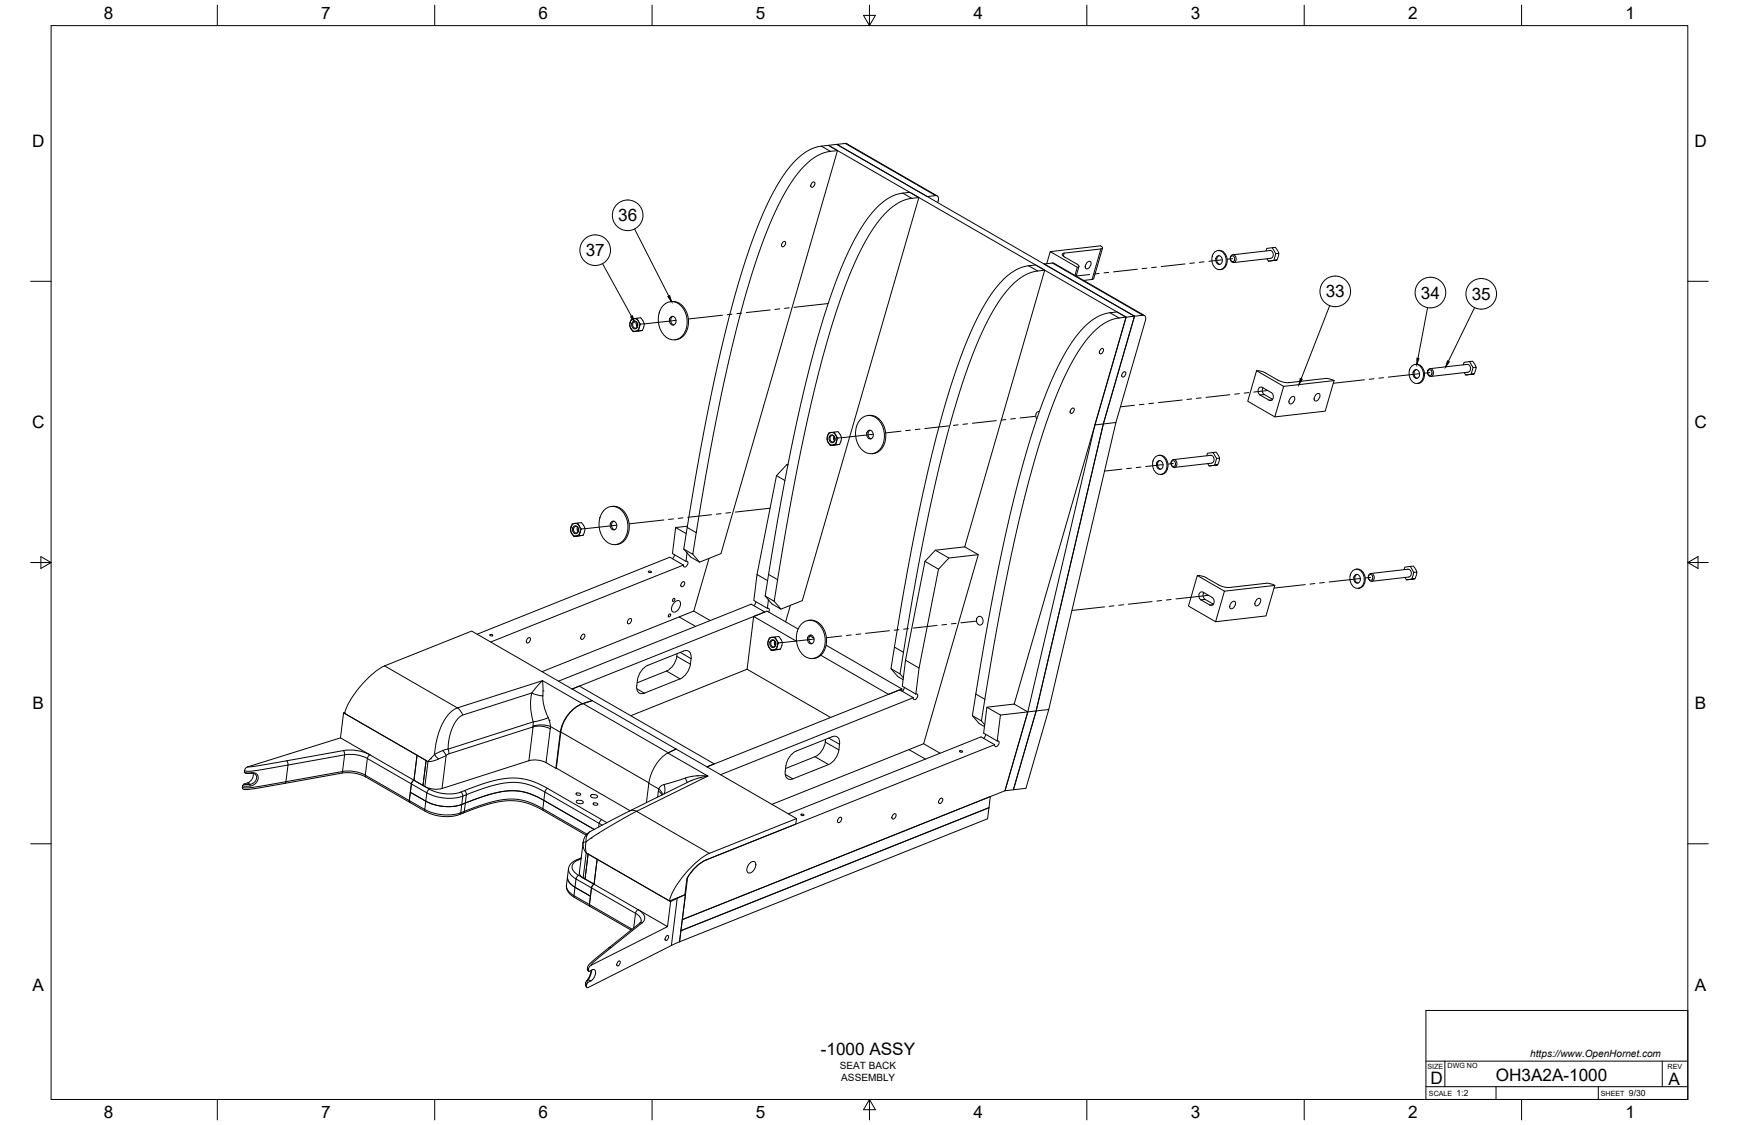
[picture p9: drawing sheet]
<svg xmlns="http://www.w3.org/2000/svg" width="864mm" height="559mm" viewBox="0 0 864 559" stroke-linecap="round" stroke-linejoin="round" font-family="sans-serif">
<defs><g id="words">
<g font-size="8.5">
<text x="52" y="9">8</text>
<text x="160" y="9">7</text>
<text x="267" y="9">6</text>
<text x="375" y="9">5</text>
<text x="483" y="9">4</text>
<text x="591" y="9">3</text>
<text x="699" y="9">2</text>
<text x="807" y="9">1</text>
<text x="16" y="73">D</text>
<text x="841" y="73">D</text>
<text x="307" y="110">36</text>
<text x="291" y="127">37</text>
<text x="658" y="148">33</text>
<text x="706" y="148">34</text>
<text x="731" y="149">35</text>
<text x="16" y="213">C</text>
<text x="841" y="213">C</text>
<text x="16" y="352">B</text>
<text x="842" y="352">B</text>
<text x="16" y="492">A</text>
<text x="842" y="492">A</text>
<text x="408" y="524">-1000 ASSY</text>
<text x="710" y="538">D</text>
<text x="743" y="537">OH3A2A-1000</text>
<text x="829" y="539">A</text>
<text x="52" y="555">8</text>
<text x="160" y="555">7</text>
<text x="267" y="555">6</text>
<text x="375" y="555">5</text>
<text x="483" y="556">4</text>
<text x="591" y="555">3</text>
<text x="699" y="556">2</text>
<text x="807" y="556">1</text>
</g>
<g font-size="5">
<text x="760" y="525">https://www.OpenHornet.com</text>
<text x="417" y="531">SEAT BACK</text>
<text x="418" y="537">ASSEMBLY</text>
</g>
<g font-size="4.3">
<text x="723" y="544">1:2</text>
<text x="809" y="544">9/30</text>
</g>
<g font-size="3.5">
<text x="709" y="531">SIZE</text>
<text x="719" y="530">DWG NO</text>
<text x="828" y="531">REV</text>
<text x="710" y="544">SCALE</text>
<text x="795" y="544">SHEET</text>
</g>
</g></defs>
<!-- layer: Visible -->
<g fill="none" stroke="#000" stroke-width=".5">
<path d="M416 75l-6 1-4 2-5 3-5 5-5 7-4 9-9 20-8 26-9 34-9 46-8 47-4-2 10-59 6-29 6-27 5-18 6-20 6-13 5-12 5-8 6-7 5-4 6-3 5-1 5 3-58 200-11 4-4-2M420 71l45 26M421 71l-5 1 44 26 6-1v3M403 91l1-1a1.3 1.3 0 0 1 0 2 1.3 1.3 0 0 1-1 1zM456 98l-5 1-5 2-4 3-5 5-4 6-6 9-9 23-9 28-8 35-9 42-8 47-4-3 9-54 6-29 6-28 5-19 8-22 5-13 5-12 6-9 5-7 6-4 5-3h6l4 2-58 200-10 5-5-3M466 100v1M389 120a1.3 1.3 0 0 1 1 2 1.3 1.3 0 0 1-2 0zM519 134l-6 1-5 2-4 4-5 4-5 9-4 6-9 22-9 27-8 35-9 43-8 48-5-3 11-63 12-52 6-22 6-18 7-15 7-13 7-10 7-5 4-2h5l5 2-40 138 7 4-27 93-76 31M520 131l2-6 13 8-1 4M536 132l-2 5M540 130a1.1 1.1 0 0 1 2 0 1.1 1.1 0 0 1 0 2 1.4 1.4 0 0 1-1 1 1.4 1.4 0 0 1-2 0zM547 122l-25 3"/>
<path d="M547 122v1v1l-19 2v1l7 5h1l-1 1M548 123l-5 15-5 1M603 125a4 4 0 0 1 5 1 4 4 0 0 1 1 5 4 4 0 0 1-4 3 4 4 0 0 1-3-4v-3zM604 127a2 2 0 0 1 3 2 2 2 0 0 1-2 2 2.6 2.6 0 0 1-1-4zM605 124a5 5 0 0 1 4 5 5 5 0 0 1-3 5M605 127a2.4 2.4 0 0 0-1 2 2.4 2.4 0 0 0 2 2M611 127a1.7 1.7 0 0 1 3 1 1.7 1.7 0 0 1-2 2l-1-2zM612 127l19-3a2 2 0 0 1 1 2 2 2 0 0 1-1 2M629 125v-2h3l2 3-1 3-3 1-1-1M631 128l-18 2M632 123h1l2 3M633 129h1l-4 1"/>
<path d="M634 126h1l-1 3M314 160a1.7 1.7 0 0 1 3 1 1.8 1.8 0 0 1-3 2v-2zM315 158l-2 2M315 158l2 2M315 158h-1l-1 2M315 158a1.2 1.2 0 0 1 2 0 1.2 1.2 0 0 1 0 2M316 158h2h1l1 3v1l-1 2-5 1M317 160v3M317 160l1 1M330 152a7 7 0 0 1 11 4 9 9 0 0 1-7 13 11 11 0 0 1-4-17zM333 150a9 9 0 0 1 9 12 7 7 0 0 1-7 7M333 158a2 2 0 0 1 3 1 2 2 0 0 1-2 2 2.6 2.6 0 0 1-1-3z"/>
<path d="M334 157a2.4 2.4 0 0 0 1 4M559 158l4-1-15 54h-4zM563 157l-147-85h-5l148 86h-6l-4 2-4 3-5 5-5 7-5 9-9 22-9 30-8 33-9 43-8 46-4-3 9-54 9-42 6-24 7-23 6-19 7-13 7-12 6-7 7-5 8-1 4 3-55 192 6 4 5-1M563 157l-15 54 6-1-33 142M568 157l-45-26h-5l45 26h5h1v2l-15 51M313 160v2v1M313 160v3M313 163l1 2M313 163l3 2M316 165h-2M316 160v2M317 164l-1 1"/>
<path d="M317 163l-1 2M317 163v1M318 161l-1 2M319 164h-2M320 161h-2M547 173a1.3 1.3 0 0 1 1 2 1.3 1.3 0 0 1-2 0zM730 180l1-1 2 3M558 185a1.3 1.3 0 0 1 1 1 1.3 1.3 0 0 1-2 1zM624 184l3 1 8 4 4 1 20-2 4 1M625 193l1-1 5 3a2 2 0 0 1 1 2 2 2 0 0 1-2 2l-4-3a2.5 2.5 0 0 1-1-3zM627 193v1v2l5 2M637 192l-13-8-4 15 13 8 4-15 25-3-4 15-25 3"/>
<path d="M641 197a1.1 1.1 0 0 1 2 0 1.1 1.1 0 0 1 0 2 1.4 1.4 0 0 1-1 1 1.4 1.4 0 0 1-2 0zM654 196a1.1 1.1 0 0 1 1 0 1.1 1.1 0 0 1 0 1 1.4 1.4 0 0 1-1 2 1.4 1.4 0 0 1-1-1zM701 182a4 4 0 0 1 5 1 4 4 0 0 1 1 5 4 4 0 0 1-4 2 4 4 0 0 1-3-4v-2zM702 184a2 2 0 0 1 3 2 2 2 0 0 1-2 2 2.6 2.6 0 0 1-1-4zM703 181h.1M703 181a5 5 0 0 1 4 5 5 5 0 0 1-3 5M703 184a2.4 2.4 0 0 0-1 2 2.4 2.4 0 0 0 2 2M709 183a1.8 1.8 0 0 1 3 2 1.7 1.7 0 0 1-2 2l-1-2zM710 183l19-2a2 2 0 0 1 1 2 2 2 0 0 1-1 2l-18 2M727 181v-1h3l2 3-1 3h-3l-1-1M731 186h1h-4M732 183l1-1-1 4"/>
<path d="M411 217v1v2M411 217v3M411 220l1 1M411 220l3 1M412 216a1.8 1.8 0 0 1 3 2 1.7 1.7 0 0 1-3 1v-1zM413 215h-1l-1 2M413 215a1.2 1.2 0 0 1 2 0 1.2 1.2 0 0 1 0 1M413 215l-2 2M413 215l2 1M414 217v2M414 215l2-1 1 1 1 2v2l-1 2h-5M415 216l1 2"/>
<path d="M415 216v3M415 219v2M415 219l-1 2M416 218l-1 1M418 217l-2 1M427 208a7 7 0 0 1 12 4 9 9 0 0 1-7 13 11 11 0 0 1-5-17zM431 206a9 9 0 0 1 9 13 7 7 0 0 1-7 6M431 214a2 2 0 0 1 3 2 2 2 0 0 1-3 2 2.6 2.6 0 0 1 0-4zM432 214a2.4 2.4 0 0 0 1 4M516 204a2.1 2.1 0 0 0-2 2 2.1 2.1 0 0 0 1 2M532 203h1a1.3 1.3 0 0 1 0 1 1.3 1.3 0 0 1-2 1zM544 211l-34 143-11 39 4-1 12-39"/>
<path d="M548 211l-33 142 6-1-11 40h-7l12-39zM386 236l4 3M391 231h.1M391 231l-5 5-10 49M414 221h-2M415 221h-1M417 221h-2M574 227a4 4 0 0 1 5 1 4 4 0 0 1 0 5 4 4 0 0 1-4 3 4 4 0 0 1-3-5l1-2zM575 229a2 2 0 0 1 3 2 2 2 0 0 1-3 2 2.6 2.6 0 0 1 0-4zM575 226a5 5 0 0 1 5 4 5 5 0 0 1-4 6M576 229a2.4 2.4 0 0 0-1 2 2.4 2.4 0 0 0 1 2M582 229a1.7 1.7 0 0 1 2 1 1.7 1.7 0 0 1-2 2v-2z"/>
<path d="M583 228l18-2a2 2 0 0 1 2 2 2 2 0 0 1-1 2l-19 2M599 226l1-1h2l2 3-1 3h-3v-1M602 225h2l2 3M603 231h2h-5M604 228h2l-1 3M285 260l-1 2M285 260a3 3 0 0 1 3 4M287 260h2l2 2-1 2v2h-5M300 253a7 7 0 0 1 11 5 9 9 0 0 1-6 13 11 11 0 0 1-5-18zM304 252a9 9 0 0 1 8 12 7 7 0 0 1-6 7M304 259a2 2 0 0 1 2 2 2 2 0 0 1-2 2 2.6 2.6 0 0 1 0-4zM305 259a2.4 2.4 0 0 0 0 4"/>
<path d="M284 262l-1 2 1 1M284 262v3M284 265l1 1M284 265l2 1M285 262a1.7 1.7 0 0 1 2 1 1.7 1.7 0 0 1-2 2l-1-2zM285 260h-1v2M285 260h1a1.7 1.7 0 0 1 2 2l1 1M286 266h-1M287 262v2M288 266h-2M288 264v2M288 264l-2 2"/>
<path d="M289 263l-1 1M290 266h-2M291 263h-2M335 275l-1 3M336 262l5 3M340 273l1 2v4M341 279a1.3 1.3 0 0 1 0 2 1.3 1.3 0 0 1-2 0M341 261l-5 1-2 13 7 4M344 275l3 4M352 277l-7 27-76 30M459 279l7 4M465 273l6 4"/>
<path d="M486 276l-15 1-5 6M322 284h1a.7 .7 0 0 1 0 1 .7 .7 0 0 1-1-1zM335 299a1.8 1.8 0 0 1 2-1 1.8 1.8 0 0 1 1 3 2.4 2.4 0 0 1-2 3 2.4 2.4 0 0 1-2-1v-2zM339 289a1.3 1.3 0 0 1 1 2 1.3 1.3 0 0 1-2 0zM339 281l-6-4-96 38M339 281l-95 38M375 299l-1 2M381 288l-5-3-2 13 7 4 1-4-2-2M384 299l4 4M466 283l-10 49M595 286l3 1 7 3M596 294h1l5 3a2 2 0 0 1 1 2 2 2 0 0 1-2 2l-5-3a2.5 2.5 0 0 1 0-4z"/>
<path d="M598 294l-1 2 1 2M598 298l5 2M605 290l5 2 19-2 4 1M612 299a1.1 1.1 0 0 1 1 0 1.1 1.1 0 0 1 0 2 1.4 1.4 0 0 1-1 1 1.4 1.4 0 0 1-1-1zM624 298a1.1 1.1 0 0 1 2-1 1.1 1.1 0 0 1 0 2 1.4 1.4 0 0 1-1 2 1.4 1.4 0 0 1-2-1zM633 291l-25 3-4 15-14-8 5-15 13 8M633 291l-4 15-25 3M672 283a4 4 0 0 1 5 2 4 4 0 0 1 0 4 4 4 0 0 1-4 3 4 4 0 0 1-3-4l1-2zM673 286a2 2 0 0 1 3 1 2 2 0 0 1-3 2 2.6 2.6 0 0 1 0-3zM674 283a5 5 0 0 1 4 4 5 5 0 0 1-4 5M674 283h-1M674 285a2.4 2.4 0 0 0-1 3 2.4 2.4 0 0 0 1 2"/>
<path d="M680 285a1.7 1.7 0 0 1 2 2 1.7 1.7 0 0 1-2 1v-2zM681 285l18-2a2 2 0 0 1 2 1 2 2 0 0 1-1 3l-19 2M697 283l1-1 2-1 2 3-1 4h-3v-1M700 281h2l2 3M701 288l2-1-5 1M702 284h2l-1 3M243 315h2a.7 .7 0 0 1-1 1 .7 .7 0 0 1-1-1zM262 317h1a1.3 1.3 0 0 1 0 1 1.3 1.3 0 0 1-2 1zM289 315h1a1.3 1.3 0 0 1 0 2 1.3 1.3 0 0 1-2 0zM312 308l1-1a1.3 1.3 0 0 1 0 2 1.3 1.3 0 0 1-1 1zM337 306l8 5M345 304l8 4"/>
<path d="M374 306l7-2 15 8M381 302a1 1 0 0 1 1 1 1 1 0 0 1 0 1M382 318l-1 2 1 2M382 318v4M383 318a1.7 1.7 0 0 1 2 2 1.7 1.7 0 0 1-2 1l-1-2zM383 317h-1v1M383 317h1a1.2 1.2 0 0 1 1 0 1.2 1.2 0 0 1 1 1M383 317l-1 1M383 317l3 1M385 318v3M385 316h2v1l2 2-1 2v1l-5 1M386 318v3"/>
<path d="M386 318l1 1M387 319l-1 2M389 319h-2M393 301l-3 8M396 318l-22-12-3 26M398 310a7 7 0 0 1 11 4 9 9 0 0 1-6 13 11 11 0 0 1-5-17zM402 308a9 9 0 0 1 8 12 7 7 0 0 1-6 7M402 316a2 2 0 0 1 2 1 2 2 0 0 1-2 3 2.6 2.6 0 0 1 0-4zM402 316l2 1M403 315a2.5 2.5 0 0 0 0 5M486 307a2 2 0 0 1 2 1 2 2 0 0 1-2 2 2.6 2.6 0 0 1 0-3zM277 338l96-38 7 4-96 38 4-1 67 38-4 2 96-38 7 4-96 38"/>
<path d="M336 325a10 10 0 0 1-5 8l-15 6M343 330v-3a2.9 2.9 0 0 0 0-3 2.9 2.9 0 0 0-4-1l-17 7M343 330a10 10 0 0 1-5 7l-18 7a2.8 2.8 0 0 1-3 0 2.8 2.8 0 0 1-1-3 11 11 0 0 1 5-10l1-1M371 332l-58 24M371 332l41 24M382 322l1 1M382 322l2 1M384 323h-1M386 323h-2M386 321v2M386 321l-2 2M388 322l-2 1"/>
<path d="M408 325l33 20 7-3M410 320l38 22v1M442 332l4 4 2 2M447 335l2 2-1 4 7 4M450 328l6 4-1 13M171 354l41 24M171 354l-2 13M270 343h.1M273 358h.1M289 350l5-2 42 24-4 2M289 350a18 18 0 0 0-11 14l-2 18M294 348l-60-35-43 18a45 45 0 0 0-20 23"/>
<path d="M449 341l-1 2M455 345a1.3 1.3 0 0 1 0 2 1.3 1.3 0 0 1-1 0M483 355l3 4 3 2M487 358l2 2-1 4 7 4M490 351l7 4M207 375l5 3-2 12-4-2zM207 375l-1 13M212 378l-2 12 3 2h4l46-14 2-1 4 1 7 4 37 21M214 377h.1M410 367a10 10 0 0 1-5 9l-15 6M451 372l9 5M459 369l8 5"/>
<path d="M477 373h1a.7 .7 0 0 1-1 1 .7 .7 0 0 1 0-1zM489 365l-1 2M494 370l-7-4-96 38M494 370l-143 57M495 368l2-13 13-1-11 39-160 64M495 368a1.3 1.3 0 0 1 1 2 1.3 1.3 0 0 1-2 0M121 390v2h2l47-8h5l6 2 23 13M121 384h1h4l1 2v2l-2 1h-4M124 390h.1M125 384h.1M126 384v2l-1 2-4 2M203 398l1-4 7 4a26 26 0 0 0 24-1l14-4h6h5l9 4 26 15"/>
<path d="M203 398l1 1M204 399l9 5 5 1 4 1 5-1 12-4 8-3h6h6l8 3 24 14M204 389l-1 9M206 388l-37-21-46 14-1 1-1 2h6l1 1v2l-1 2-2 1-2 1-2-1M206 388l-2 1M286 394h1a.9 .9 0 0 1 1 0 .9 .9 0 0 1 0 1h-1zM286 398h1a1.9 1.9 0 0 1 3 1h-1a1.9 1.9 0 0 1-3-1zM293 395h1a1.9 1.9 0 0 1 3 1h-1a1.9 1.9 0 0 1-3-1zM295 399a.9 .9 0 0 1 1 0 .9 .9 0 0 1 1 1h-2zM321 399l1-10a21 21 0 0 1 10-15l4-2 60 35-1 2-44 18M342 389l-49 24M343 388h.1"/>
<path d="M343 386h.1M346 385h.1M348 386h.1M390 380v3a2.9 2.9 0 0 0 1 3 2.9 2.9 0 0 0 3 1M390 380a10 10 0 0 1 5-7l18-7a2.8 2.8 0 0 1 3 1 2.8 2.8 0 0 1 1 3 11 11 0 0 1-5 9l-18 8M467 397v-1a1.3 1.3 0 0 1 1 2 1.3 1.3 0 0 1-2 1zM290 418l-2 16 1 1 2 2 1-13M290 418h.1M291 418h-1M293 413l-1 1M293 413l-2 2-1 3M294 416h.1"/>
<path d="M396 407l-44 17a45 45 0 0 0-20 24M398 405h1a.7 .7 0 0 1-1 0zM417 406a1.3 1.3 0 0 1 1 2 1.3 1.3 0 0 1-2 0zM444 405v-1a1.3 1.3 0 0 1 1 2 1.3 1.3 0 0 1-2 0zM491 401l-153 61 3-26 4-5 6-4M491 401l-1 6-153 61M491 401l1-5-153 61M282 436a6 6 0 0 0 4 5l7 4M289 426l-4 2-2 2-2 11 1 2 2 2 9 5M292 424l40 24 8-4 1-8 1-1 4-5 5-3M292 424l5 3-2 12-4-2zM295 439l36 21-38 20-1 2v-2l1-2 25-21"/>
<path d="M295 439l2-12 36 21M295 439l-1 2-1 8M372 429a1.8 1.8 0 0 1 3-1 1.8 1.8 0 0 1 0 3 2.4 2.4 0 0 1-1 2 2.4 2.4 0 0 1-3 0v-2zM293 449v1M293 450l20 12M339 457h.1M340 444h.1M340 444l-3 24M340 444l-7 4-2 12M307 478v-1a1.2 1.2 0 0 1 1 2 1.2 1.2 0 0 1-1 1zM331 465a1.2 1.2 0 0 1 1 1 1.2 1.2 0 0 1-1 1zM337 468l-45 23-1-3 2-3 1-3"/>
<path d="M291 488v2v1M291 487h1v1M292 482l1 1M294 482l-2 5M294 482l-1 1-1-1M294 482a1.7 1.7 0 0 1 2 1 1.7 1.7 0 0 1-1 2l-1 2-3 2"/>
<circle cx="612" cy="128" r="1.3"/>
<circle cx="315" cy="161" r="1.4"/>
<circle cx="710" cy="185" r="1.3"/>
<circle cx="413" cy="218" r="1.4"/>
<circle cx="583" cy="230" r="1.3"/>
<circle cx="286" cy="263" r="1.4"/>
<circle cx="334" cy="298" r=".8"/>
<circle cx="681" cy="287" r="1.3"/>
<circle cx="332" cy="306" r=".8"/>
<circle cx="384" cy="320" r="1.4"/>
</g>
<!-- layer: Visible Narrow -->
<g fill="none" stroke="#000" stroke-width=".5">
<path d="M408 73l4 2M420 71l45 26M448 96l5 3M511 132l4 3M523 131l45 26M528 126v1M547 124l-5 15M551 155l5 3M628 196h-2M632 199h-2M341 275l2 2M341 262l5 3"/>
<path d="M479 272l-14 1-6 6-9 49-1 9M382 298l1 2M382 285l4 3M598 298h-2M602 300l-1 1M191 331l36 21 42-14 20 12M331 333l7 4M336 326l7 4M338 324l5 3M444 321l5 3M230 355l-1-1a2.3 2.3 0 0 0-3-2l-3 2-3 4-2 6-2 7a9 9 0 0 1-3 7h2l7-3-2-2M265 359v2"/>
<path d="M265 359l-42 13M270 346l-1-8-5 6-35 12-3 2-2 4-1 5v5M270 346l-6-2-1 7 2 8M270 346v4l2 6M272 356l1 5M272 356l-7 3M316 342l4 2M485 345l4 2M504 350l-14 1-1 9M142 378l-19 3M142 378l1 2 28-5-1 8-28 5v1M171 373l-29 5"/>
<path d="M171 373v2h7l4 2M171 373h4l6 1 3 1-2 2M182 377l30 17-1 8-30-17M182 377l-1 8M212 378h1l-2 13M223 372l-7 3 2 2M223 372v2M263 378l2-17-43 14-2 17M265 361l5-1 3 1M265 361h5l3 1M273 362l-2 17M273 361l5 3"/>
<path d="M273 361v1M279 364l43 25M279 364l-3 18M279 364a18 18 0 0 1 11-15l42 25M332 374l20 11-36 18 36 21M405 376l6 4M410 369l7 3M412 367l5 3M121 383h5l17-3-1 8-17 3h-5M123 389l1 1M170 384a5 5 0 0 1 5-1l6 2M181 385l1 1"/>
<path d="M206 388l7 4M213 392a20 20 0 0 0 16 1M213 392l-1 2a23 23 0 0 0 18 1l-1-2M229 393l9-3 9-3 8-1 6 1 9 4 31 18M230 395h2l-1 8-2 1zM272 392l-1 1-9-3-8-1-10 1-12 5-1-2M322 389l5 3M327 393v3M327 393l2 2M327 392v1M327 392l2 3M330 390l-2 1-1 1"/>
<path d="M330 390v2v2M340 386l6-1h6l-10 4M340 386l1 3M340 386l-10 4M390 385l4 2M211 403v-1a23 23 0 0 0 18 2l-1 1M270 402v1M270 402l-9-4-9-1-11 2-10 4-1 1M291 415l1-1-1 4M297 414h.1M297 411l1-2-27-16-1 9 21 12M299 407a1.2 1.2 0 0 0-1 1 1.2 1.2 0 0 0 0 1l1 1"/>
<path d="M313 403l1-1 2 1-21 12a6 6 0 0 0-4 8l-1-2v-3M281 440a7 7 0 0 0 4 5v1M282 431a6 6 0 0 0 4 6l1-2M287 427h.1M287 427a4 4 0 0 0-3 3 4 4 0 0 0 2 4l1 1M287 435l8 4M289 427h-2M289 426h-1M292 424h-1l-1 12M316 454l-30-17-1 8 29 17M316 454l-1 7M316 454l1-2a4 4 0 0 1 3 2 4 4 0 0 1-1 4"/>
<path d="M316 454l2 2v1M319 458l-22 18-3 3M319 458l-1 1M336 446l-3 24M303 471h-1M291 489v1M292 481h.1M292 487h1"/>
</g>
<!-- layer: Tweak Trail -->
<g fill="none" stroke="#000" stroke-width=".5">
<path d="M541 136l-7 1M546 136h-3M551 135l-3 1M565 134l-12 1M570 133h-3M574 133h-2M588 131l-11 1M593 131h-2M598 130h-2M607 129l-7 1M612 128l-3 1M336 159l-16 2"/>
<path d="M359 157l-17 1M364 156h-3M368 156h-2M382 154l-11 1M387 153l-2 1M392 153h-2M411 151l-17 2M317 161h-1M587 199l-12 1M592 198h-3M597 198h-3M611 196l-12 1"/>
<path d="M615 196h-2M620 195h-2M630 194l-7 1M678 189l-16 1M682 188h-2M687 188h-2M705 186l-16 1M710 185h-3M415 218h-1M434 216l-16 1M447 214l-7 1M452 214h-2"/>
<path d="M457 213h-2M471 212l-12 1M476 211h-3M481 211h-3M495 209l-12 1M499 208l-2 1M504 208h-2M514 207l-7 1M563 201l-7 1M568 201h-2M573 200l-2 1M557 233l-8 1"/>
<path d="M562 233h-3M567 232h-3M578 231l-9 1M583 230l-3 1M330 258l-18 2M334 258h-2M339 257h-2M353 256l-11 1M358 255h-2M363 255h-3M382 252l-17 2M287 263h.1"/>
<path d="M306 261l-15 2M572 299l-12 1M577 298l-2 1M582 298h-3M600 296l-16 1M648 290l-15 2M653 290h-2M658 289l-3 1M676 287l-16 2M681 287h-3M385 320h.1M404 317l-15 2"/>
<path d="M418 316l-8 1M423 315l-3 1M427 315h-2M442 313l-12 2M446 313h-2M451 312l-2 1M465 311l-11 1M470 310h-2M475 310h-3M485 309h-8M548 301l-16 2M553 301h-2"/>
<path d="M558 300l-2 1"/>
</g>
<!-- layer: Border -->
<g fill="none" stroke="#000" stroke-width=".5">
<path d="M25 13h813v533h-813zM108 3v10M216 3v10M324 3v10M429 8h6l-3 5zM432 3v10M540 3v10M648 3v10M756 3v10M15 140h10M838 140h10M15 279h10"/>
<path d="M20 276l5 3-5 3zM838 279l5-3v6zM838 279h10M15 419h10M838 419h10M108 546v10M216 546v10M324 546v10M432 546l3 5h-6zM432 546v10M540 546v10M648 546v10"/>
<path d="M756 546v10"/>
</g>
<!-- layer: Titleblock -->
<path d="M708 502h130v44h-130zM708 540h130M708 527h130M718 527v13M743 540v6M794 540v6M825 527v13" fill="none" stroke="#000" stroke-width=".5"/>
<!-- layer: Balloons -->
<g fill="none" stroke="#000" stroke-width=".5">
<circle cx="312" cy="107" r="8"/>
<circle cx="296" cy="124" r="8"/>
<circle cx="663" cy="145" r="8"/>
<circle cx="710" cy="145" r="8"/>
<circle cx="736" cy="146" r="8"/>
</g>
<!-- layer: 0 -->
<path d="M313 157h1l1 3zM332 147h1l1 3zM704 178h1l-1 3zM719 179l1 1-2 2zM646 188h1l-2 3z" fill="#000" stroke="#000" stroke-width=".5"/>
<path d="M315 114l17 33M299 131l15 26M660 152l-14 36M709 153l-5 25M732 153l-13 26" fill="none" stroke="#000" stroke-width=".5"/>
<use href="#words"/>
</svg>
